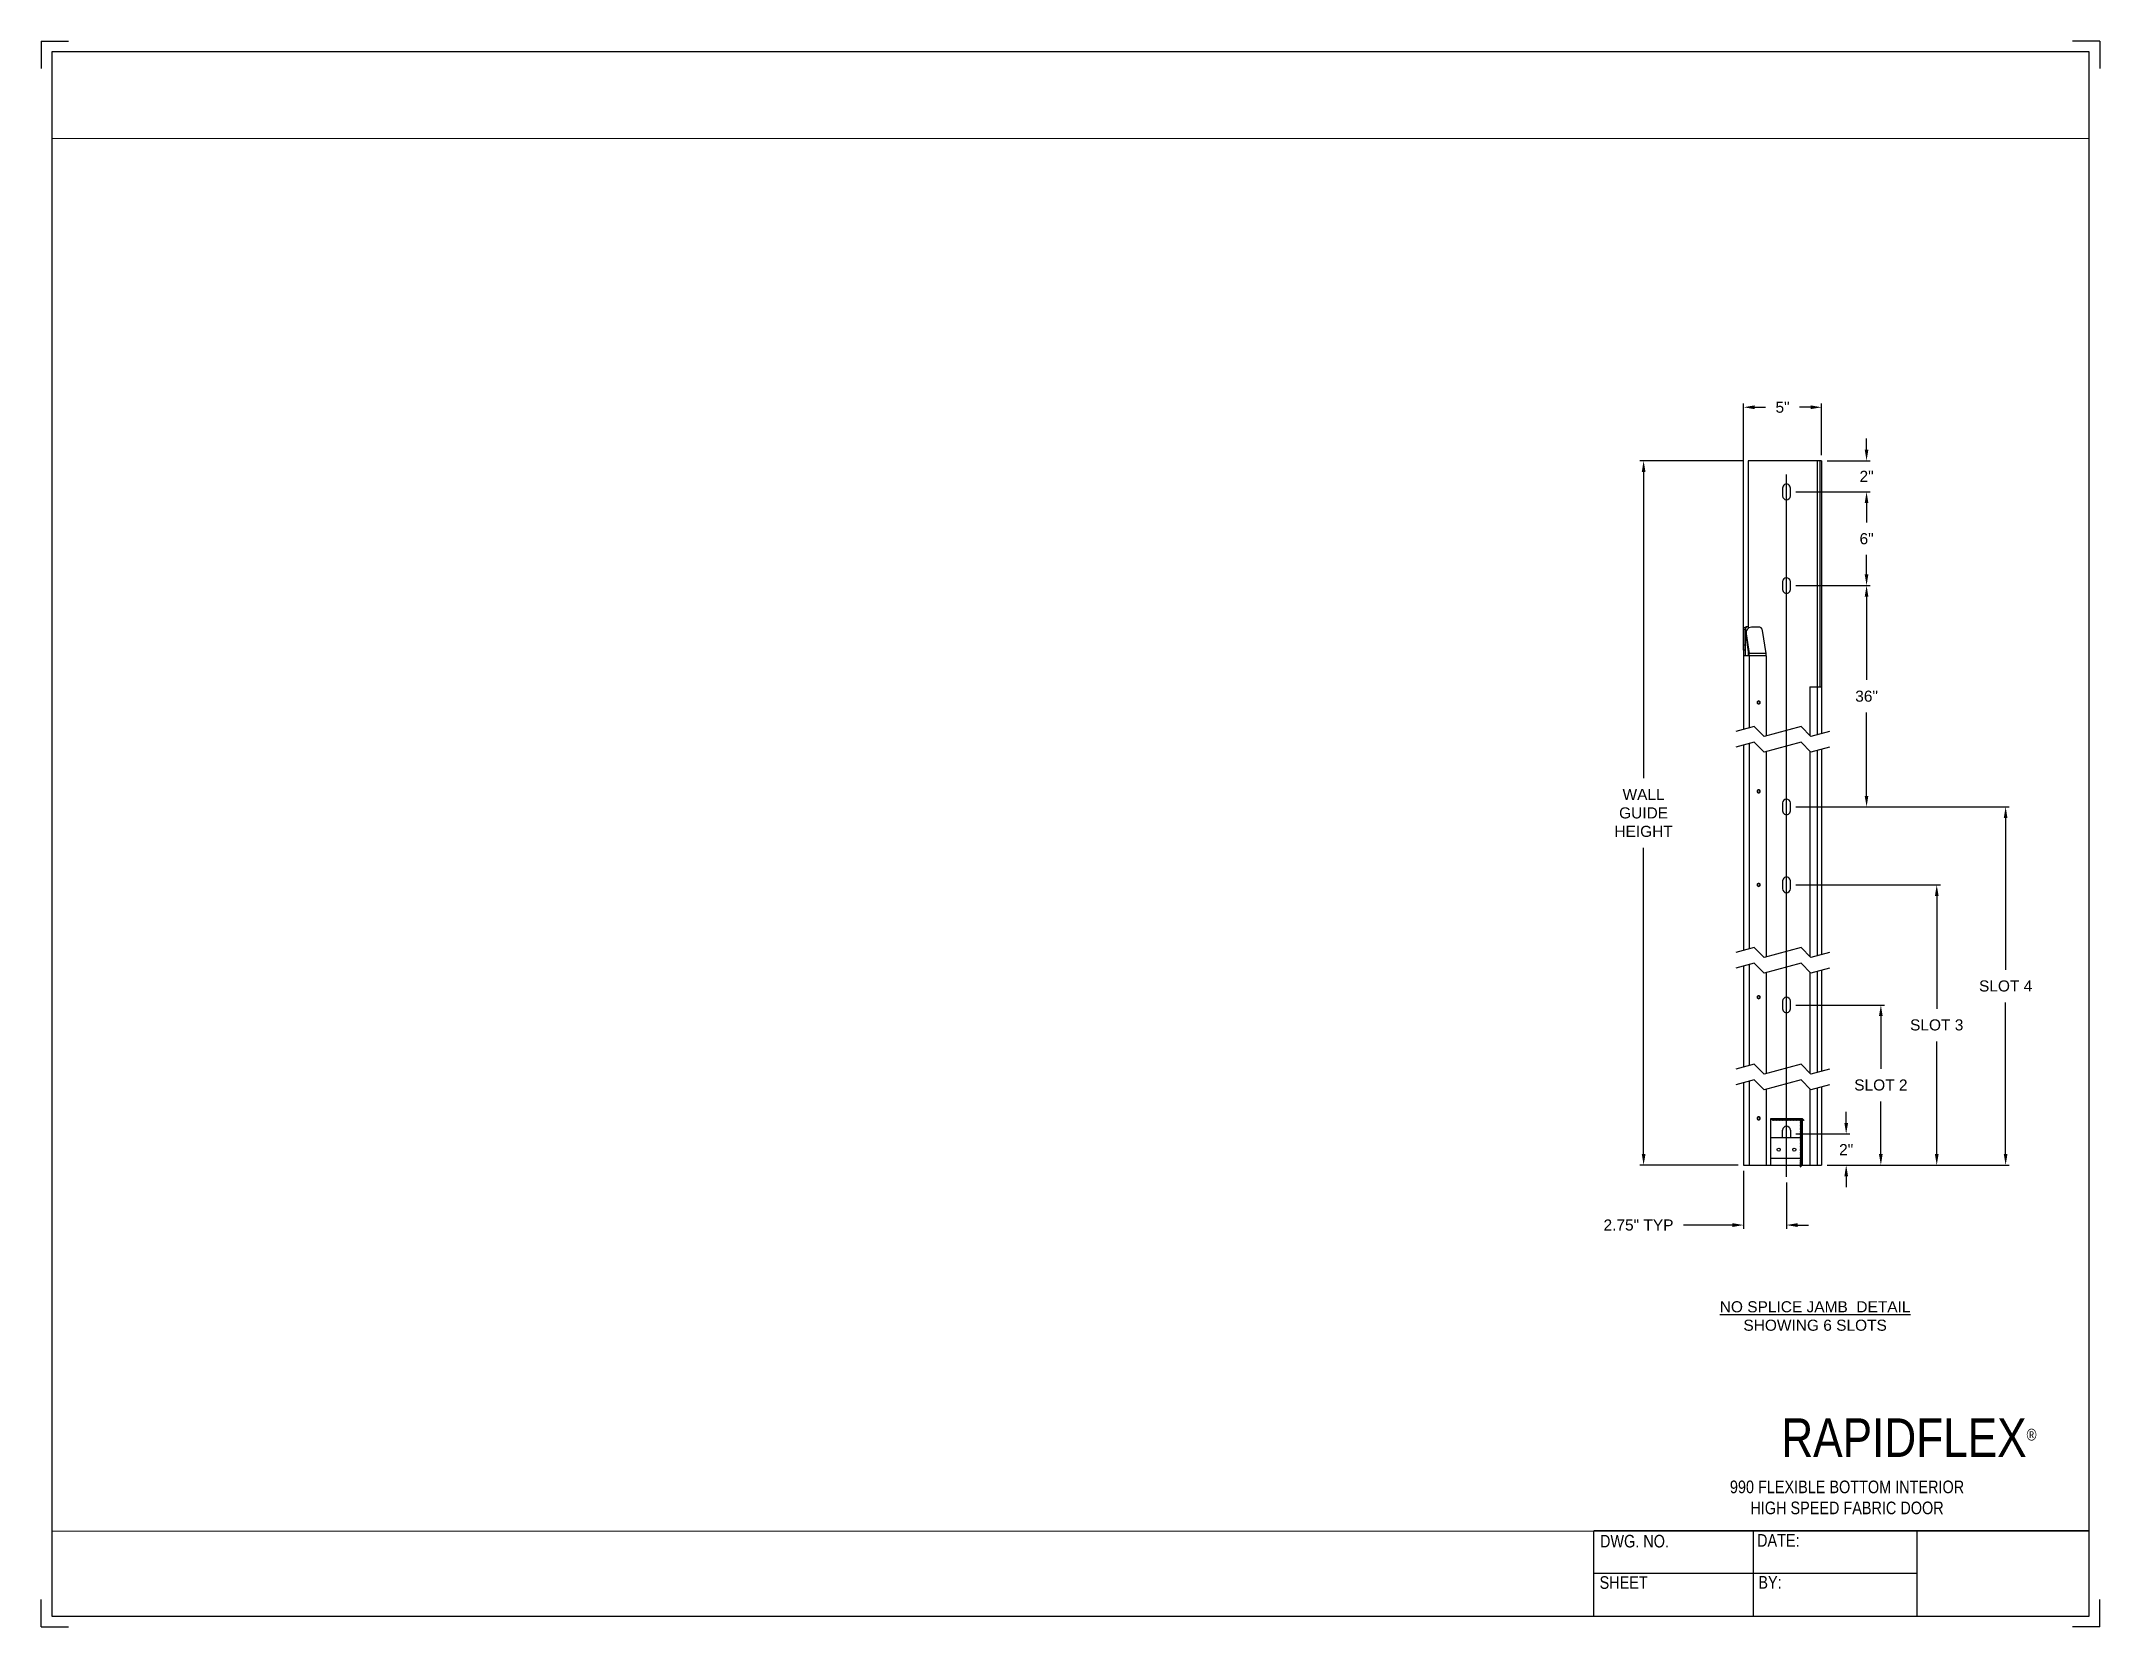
# Paper-space layout '990 JAMB BRACKET SCHEDULE' of a CAD drawing. Header units: inches. Extents: x 0.1 to 10.9, y 0.1 to 8.4.
# The model-space entities are those that its viewports show. They can reach past a viewport. Long polylines and large blocks are cut down to what shows.
import ezdxf

# ---------------------------------------------------------------- set-up
doc = ezdxf.new("R2010")
doc.units = ezdxf.units.IN
doc.header["$LTSCALE"] = 0.25
doc.header["$MEASUREMENT"] = 0
for name, color, linetype in [('ANNOTATIONS', 1, 'Continuous'), ('DETAILS', 4, 'Continuous'), ('TITLE BLOCK', 7, 'Continuous')]:
    doc.layers.add(name, color=color, linetype=linetype)
doc.styles.add('ARIAL', font='arial.ttf', dxfattribs={"height": 0.09375})
doc.styles.add('CADdetails-DIMENSIONS', font='ARIALN.TTF', dxfattribs={"height": 2.38})
doc.dimstyles.new('STANDARD$0', dxfattribs={"dimtxt": 0.09375, "dimasz": 0.09375, "dimexe": 0.03125, "dimexo": 0.046875, "dimgap": 0.09, "dimtad": 0, "dimtih": 1, "dimtoh": 1, "dimdec": 4, "dimzin": 0, "dimdsep": 46, "dimtxsty": 'ARIAL', "dimcen": 0.09, "dimadec": 0, "dimazin": 0, "dimtfac": 1, "dimtdec": 4, "dimtofl": 0, "dimtmove": 0, "dimatfit": 1, "dimfxl": 1, "dimtolj": 1, "dimtzin": 0, "dimarcsym": 0})

psp = doc.layouts.new('990 JAMB BRACKET SCHEDULE')

# ---------------------------------------------------------------- texts
at = {"layer": 'TITLE BLOCK', "style": 'CADdetails-DIMENSIONS'}
for s, insert, char_height, width, attachment_point in [('\\A1;RAPIDFLEX{\\H0.30337x;\\S® ^ ;}', (10.601, 1.168), 0.20312, 2.03069, 3), ('990 FLEXIBLE BOTTOM INTERIOR\\PHIGH SPEED FABRIC DOOR', (9.583, 0.84), 0.06641, 1.75949, 2), ('DWG. NO.', (8.463, 0.554), 0.0664, 1.75949, 2), ('DATE:', (9.221, 0.558), 0.0664, 1.75949, 2), ('SHEET', (8.406, 0.336), 0.0664, 1.75949, 2), ('BY:', (9.177, 0.337), 0.0664, 1.75949, 2)]:
    psp.add_mtext(s, dxfattribs=dict(at, insert=insert, char_height=char_height, width=width, attachment_point=attachment_point))

msp = doc.modelspace()

# ---------------------------------------------------------------- texts
at = {"layer": 'ANNOTATIONS', "insert": (309.5241, 236.61777), "char_height": 0.09375, "width": 2.5615349, "attachment_point": 2, "style": 'ARIAL'}
msp.add_mtext('{\\LNO SPLICE JAMB  DETAIL\\P}SHOWING 6 SLOTS', dxfattribs=at)

# ---------------------------------------------------------------- blocks, each defined once
blk = doc.blocks.new('*D127')
at = {"layer": 'ANNOTATIONS', "color": 0, "lineweight": -2, "transparency": 16777216}
for p, q in [((309.361, 239.127), (310.112, 239.127)), ((310.081, 239.034), (310.081, 238.587)), ((310.081, 237.864), (310.081, 238.31)), ((309.625, 237.77), (310.112, 237.77))]:
    blk.add_line(p, q, dxfattribs=at)
at = {"layer": 'ANNOTATIONS', "color": 0, "transparency": 16777216}
for points in [[(310.065, 239.034), (310.096, 239.034), (310.081, 239.127)], [(310.065, 237.864), (310.096, 237.864), (310.081, 237.77)]]:
    blk.add_solid(points, dxfattribs=at)
at = {"layer": 'defpoints', "color": 0, "transparency": 16777216}
for p in [(309.314, 239.127), (310.081, 239.127), (309.579, 237.77)]:
    blk.add_point(p, dxfattribs=at)
at = {"layer": 'ANNOTATIONS', "color": 0, "transparency": 16777216, "insert": (310.081, 238.449), "char_height": 0.0938, "attachment_point": 5, "style": 'ARIAL'}
blk.add_mtext('\\A1;SLOT 2', dxfattribs=at)
blk = doc.blocks.new('*D120')
at = {"layer": 'ANNOTATIONS', "color": 0, "lineweight": -2, "transparency": 16777216}
for p, q in [((308.909, 243.738), (308.04, 243.738)), ((308.071, 243.644), (308.071, 241.05)), ((308.071, 237.864), (308.071, 240.459)), ((308.871, 237.77), (308.04, 237.77))]:
    blk.add_line(p, q, dxfattribs=at)
at = {"layer": 'ANNOTATIONS', "color": 0, "transparency": 16777216}
for points in [[(308.056, 243.644), (308.087, 243.644), (308.071, 243.738)], [(308.056, 237.864), (308.087, 237.864), (308.071, 237.77)]]:
    blk.add_solid(points, dxfattribs=at)
at = {"layer": 'defpoints', "color": 0, "transparency": 16777216}
for p in [(308.071, 243.738), (308.956, 243.738), (308.918, 237.77)]:
    blk.add_point(p, dxfattribs=at)
at = {"layer": 'ANNOTATIONS', "color": 0, "transparency": 16777216, "insert": (308.071, 240.754), "char_height": 0.0938, "attachment_point": 5, "style": 'ARIAL'}
blk.add_mtext('\\A1;WALL\\PGUIDE\\PHEIGHT', dxfattribs=at)
blk = doc.blocks.new('*D121')
at = {"layer": 'ANNOTATIONS', "color": 0, "lineweight": -2, "transparency": 16777216}
for p, q in [((309.361, 240.145), (310.585, 240.145)), ((310.554, 240.051), (310.554, 239.096)), ((310.554, 237.864), (310.554, 238.819)), ((309.625, 237.77), (310.585, 237.77))]:
    blk.add_line(p, q, dxfattribs=at)
at = {"layer": 'ANNOTATIONS', "color": 0, "transparency": 16777216}
for points in [[(310.539, 240.051), (310.57, 240.051), (310.554, 240.145)], [(310.539, 237.864), (310.57, 237.864), (310.554, 237.77)]]:
    blk.add_solid(points, dxfattribs=at)
at = {"layer": 'defpoints', "color": 0, "transparency": 16777216}
for p in [(309.314, 240.145), (310.554, 240.145), (309.579, 237.77)]:
    blk.add_point(p, dxfattribs=at)
at = {"layer": 'ANNOTATIONS', "color": 0, "transparency": 16777216, "insert": (310.554, 238.958), "char_height": 0.0938, "attachment_point": 5, "style": 'ARIAL'}
blk.add_mtext('\\A1;SLOT 3', dxfattribs=at)
blk = doc.blocks.new('*D122')
at = {"layer": 'ANNOTATIONS', "color": 0, "lineweight": -2, "transparency": 16777216}
for p, q in [((309.361, 240.806), (311.169, 240.806)), ((311.138, 240.712), (311.138, 239.426)), ((311.138, 237.864), (311.138, 239.149)), ((309.625, 237.77), (311.169, 237.77))]:
    blk.add_line(p, q, dxfattribs=at)
at = {"layer": 'ANNOTATIONS', "color": 0, "transparency": 16777216}
for points in [[(311.122, 240.712), (311.153, 240.712), (311.138, 240.806)], [(311.122, 237.864), (311.153, 237.864), (311.138, 237.77)]]:
    blk.add_solid(points, dxfattribs=at)
at = {"layer": 'defpoints', "color": 0, "transparency": 16777216}
for p in [(309.314, 240.806), (311.138, 240.806), (309.579, 237.77)]:
    blk.add_point(p, dxfattribs=at)
at = {"layer": 'ANNOTATIONS', "color": 0, "transparency": 16777216, "insert": (311.138, 239.288), "char_height": 0.0938, "attachment_point": 5, "style": 'ARIAL'}
blk.add_mtext('\\A1;SLOT 4', dxfattribs=at)
blk = doc.blocks.new('*D123')
at = {"layer": 'ANNOTATIONS', "color": 0, "lineweight": -2, "transparency": 16777216}
for p, q in [((309.361, 242.681), (309.991, 242.681)), ((309.96, 242.587), (309.96, 241.881)), ((309.96, 240.899), (309.96, 241.605)), ((309.361, 240.806), (309.991, 240.806))]:
    blk.add_line(p, q, dxfattribs=at)
at = {"layer": 'ANNOTATIONS', "color": 0, "transparency": 16777216}
for points in [[(309.944, 242.587), (309.975, 242.587), (309.96, 242.681)], [(309.944, 240.899), (309.975, 240.899), (309.96, 240.806)]]:
    blk.add_solid(points, dxfattribs=at)
at = {"layer": 'defpoints', "color": 0, "transparency": 16777216}
for p in [(309.314, 242.681), (309.96, 242.681), (309.314, 240.806)]:
    blk.add_point(p, dxfattribs=at)
at = {"layer": 'ANNOTATIONS', "color": 0, "transparency": 16777216, "insert": (309.96, 241.743), "char_height": 0.0938, "attachment_point": 5, "style": 'ARIAL'}
blk.add_mtext('\\A1;36"', dxfattribs=at)
blk = doc.blocks.new('*D124')
at = {"layer": 'ANNOTATIONS', "color": 0, "lineweight": -2, "transparency": 16777216}
for p, q in [((309.361, 243.474), (309.991, 243.474)), ((309.96, 243.38), (309.96, 243.215)), ((309.96, 242.775), (309.96, 242.94)), ((309.361, 242.681), (309.991, 242.681))]:
    blk.add_line(p, q, dxfattribs=at)
at = {"layer": 'ANNOTATIONS', "color": 0, "transparency": 16777216}
for points in [[(309.944, 243.38), (309.975, 243.38), (309.96, 243.474)], [(309.944, 242.775), (309.975, 242.775), (309.96, 242.681)]]:
    blk.add_solid(points, dxfattribs=at)
at = {"layer": 'defpoints', "color": 0, "transparency": 16777216}
for p in [(309.314, 243.474), (309.96, 243.474), (309.314, 242.681)]:
    blk.add_point(p, dxfattribs=at)
at = {"layer": 'ANNOTATIONS', "color": 0, "transparency": 16777216, "insert": (309.96, 243.077), "char_height": 0.0938, "attachment_point": 5, "style": 'ARIAL'}
blk.add_mtext('\\A1;6"', dxfattribs=at)
blk = doc.blocks.new('*D125')
at = {"layer": 'ANNOTATIONS', "color": 0, "lineweight": -2, "transparency": 16777216}
for p, q in [((309.787, 238.128), (309.787, 238.222)), ((309.361, 238.035), (309.818, 238.035)), ((309.625, 237.77), (309.818, 237.77)), ((309.787, 237.677), (309.787, 237.583))]:
    blk.add_line(p, q, dxfattribs=at)
at = {"layer": 'ANNOTATIONS', "color": 0, "transparency": 16777216}
for points in [[(309.772, 238.128), (309.803, 238.128), (309.787, 238.035)], [(309.772, 237.677), (309.803, 237.677), (309.787, 237.77)]]:
    blk.add_solid(points, dxfattribs=at)
at = {"layer": 'defpoints', "color": 0, "transparency": 16777216}
for p in [(309.314, 238.035), (309.787, 238.035), (309.579, 237.77)]:
    blk.add_point(p, dxfattribs=at)
at = {"layer": 'ANNOTATIONS', "color": 0, "transparency": 16777216, "insert": (309.787, 237.902), "char_height": 0.0938, "attachment_point": 5, "style": 'ARIAL'}
blk.add_mtext('\\A1;2"', dxfattribs=at)
blk = doc.blocks.new('*D126')
at = {"layer": 'ANNOTATIONS', "color": 0, "lineweight": -2, "transparency": 16777216}
for p, q in [((309.96, 243.832), (309.96, 243.926)), ((309.625, 243.738), (309.991, 243.738)), ((309.361, 243.474), (309.991, 243.474)), ((309.96, 243.38), (309.96, 243.286))]:
    blk.add_line(p, q, dxfattribs=at)
at = {"layer": 'ANNOTATIONS', "color": 0, "transparency": 16777216}
for points in [[(309.944, 243.832), (309.975, 243.832), (309.96, 243.738)], [(309.944, 243.38), (309.975, 243.38), (309.96, 243.474)]]:
    blk.add_solid(points, dxfattribs=at)
at = {"layer": 'defpoints', "color": 0, "transparency": 16777216}
for p in [(309.579, 243.738), (309.96, 243.738), (309.314, 243.474)]:
    blk.add_point(p, dxfattribs=at)
at = {"layer": 'ANNOTATIONS', "color": 0, "transparency": 16777216, "insert": (309.96, 243.606), "char_height": 0.0938, "attachment_point": 5, "style": 'ARIAL'}
blk.add_mtext('\\A1;2"', dxfattribs=at)
blk = doc.blocks.new('*D128')
at = {"layer": 'ANNOTATIONS', "color": 0, "lineweight": -2, "transparency": 16777216}
for p, q in [((308.918, 242.133), (308.918, 244.222)), ((309.012, 244.191), (309.104, 244.191)), ((309.485, 244.191), (309.392, 244.191)), ((309.579, 243.785), (309.579, 244.222))]:
    blk.add_line(p, q, dxfattribs=at)
at = {"layer": 'ANNOTATIONS', "color": 0, "transparency": 16777216}
for points in [[(309.012, 244.207), (309.012, 244.175), (308.918, 244.191)], [(309.485, 244.207), (309.485, 244.175), (309.579, 244.191)]]:
    blk.add_solid(points, dxfattribs=at)
at = {"layer": 'defpoints', "color": 0, "transparency": 16777216}
for p in [(308.918, 244.191), (309.579, 243.738), (308.918, 242.087)]:
    blk.add_point(p, dxfattribs=at)
at = {"layer": 'ANNOTATIONS', "color": 0, "transparency": 16777216, "insert": (309.248, 244.191), "char_height": 0.0938, "attachment_point": 5, "style": 'ARIAL'}
blk.add_mtext('\\A1;5"', dxfattribs=at)
blk = doc.blocks.new('*D129')
at = {"layer": 'ANNOTATIONS', "color": 0, "lineweight": -2, "transparency": 16777216}
for p, q in [((308.918, 237.723), (308.918, 237.232)), ((309.281, 237.625), (309.281, 237.232)), ((308.824, 237.263), (308.409, 237.263)), ((309.375, 237.263), (309.469, 237.263))]:
    blk.add_line(p, q, dxfattribs=at)
at = {"layer": 'ANNOTATIONS', "color": 0, "transparency": 16777216}
for points in [[(308.824, 237.279), (308.824, 237.247), (308.918, 237.263)], [(309.375, 237.279), (309.375, 237.247), (309.281, 237.263)]]:
    blk.add_solid(points, dxfattribs=at)
at = {"layer": 'defpoints', "color": 0, "transparency": 16777216}
for p in [(308.918, 237.77), (309.281, 237.672), (308.918, 237.263)]:
    blk.add_point(p, dxfattribs=at)
at = {"layer": 'ANNOTATIONS', "color": 0, "transparency": 16777216, "insert": (308.028, 237.263), "char_height": 0.09375, "attachment_point": 5, "style": 'ARIAL'}
blk.add_mtext('\\A1;2.75" TYP', dxfattribs=at)

# ---------------------------------------------------------------- dimensions: what is measured, and where the dimension line sits
at = {"layer": 'ANNOTATIONS'}
for base, p1, p2, text, picture, middle in [((308.91798, 244.19111), (309.57861, 243.73807), (308.91798, 242.08651), '5"', '*D128', (309.24829, 244.19111)), ((308.91798, 237.26306), (309.28133, 237.67163), (308.91798, 237.77033), '2.75" TYP', '*D129', (308.02787, 237.26306))]:
    dim = msp.add_linear_dim(base=base, p1=p1, p2=p2, text=text, dimstyle='STANDARD$0', dxfattribs=at)
    dim.commit()
    dim.dimension.update_dxf_attribs({"geometry": picture, "text_midpoint": middle, "dimtype": 160})
for base, p1, p2, text, picture, middle in [((309.95957, 243.73807), (309.31436, 243.47382), (309.57861, 243.73807), '2"', '*D126', (309.95957, 243.60594)), ((308.07146, 243.73807), (308.91798, 237.77033), (308.95577, 243.73807), 'WALL\\PGUIDE\\PHEIGHT', '*D120', (308.07146, 240.7542)), ((309.95957, 243.47382), (309.31436, 242.68107), (309.31436, 243.47382), '6"', '*D124', (309.95957, 243.07744)), ((309.95957, 242.68107), (309.31436, 240.80559), (309.31436, 242.68107), '36"', '*D123', (309.95957, 241.74333)), ((311.13768, 240.80559), (309.57861, 237.77033), (309.31436, 240.80559), 'SLOT 4', '*D122', (311.13768, 239.28796)), ((310.55413, 240.14497), (309.57861, 237.77033), (309.31436, 240.14497), 'SLOT 3', '*D121', (310.55413, 238.95765)), ((310.08068, 239.1274), (309.57861, 237.77033), (309.31436, 239.1274), 'SLOT 2', '*D127', (310.08068, 238.44887)), ((309.78725, 238.03458), (309.57861, 237.77033), (309.31436, 238.03458), '2"', '*D125', (309.78725, 237.90246))]:
    dim = msp.add_linear_dim(base=base, p1=p1, p2=p2, angle=90, text=text, dimstyle='STANDARD$0', dxfattribs=at)
    dim.commit()
    dim.dimension.update_dxf_attribs({"geometry": picture, "text_midpoint": middle, "dimtype": 160})

# ---------------------------------------------------------------- linework, layer by layer
for centre in [(309.21526, 237.90246), (309.34739, 237.90246)]:
    msp.add_circle(centre, 0.01328)
at = {"layer": 'DETAILS'}
for p, q in [((309.57861, 243.73807), (308.95577, 243.73807)), ((308.95577, 243.73807), (308.95577, 242.31589)), ((309.54082, 243.73807), (309.54082, 241.41608)), ((309.56288, 243.73807), (309.56288, 241.82226)), ((309.57861, 243.73807), (309.57861, 241.42612)), ((309.24829, 243.50685), (309.24829, 243.44079)), ((309.31436, 243.44079), (309.31436, 243.50685)), ((309.24829, 242.7141), (309.24829, 242.64804)), ((309.31436, 242.64804), (309.31436, 242.7141)), ((308.91798, 242.31024), (308.93371, 242.31024)), ((308.91798, 242.31024), (308.91798, 241.46124)), ((308.93371, 242.08651), (308.93371, 242.31024)), ((308.93936, 242.27192), (308.93583, 242.26406)), ((308.93583, 242.26406), (308.96072, 242.09754)), ((308.94289, 242.29894), (308.93936, 242.29108)), ((308.93936, 242.27192), (308.96424, 242.1054)), ((309.04277, 242.32913), (308.99462, 242.32913)), ((309.10811, 242.1054), (309.07895, 242.30052)), ((308.91798, 242.17971), (308.93371, 242.17971)), ((308.93371, 242.13466), (308.91798, 242.13466)), ((309.10942, 242.08651), (308.91798, 242.08651)), ((308.95577, 242.13064), (308.95577, 242.08651)), ((308.96072, 242.09754), (308.96424, 242.1054)), ((309.10811, 242.1054), (308.96424, 242.1054)), ((308.96555, 242.08651), (308.96555, 241.47388)), ((309.10942, 242.08651), (309.10942, 241.40677)), ((309.47951, 241.82226), (309.57861, 241.82226)), ((309.47951, 241.82226), (309.47951, 241.41065)), ((309.00849, 241.4853), (308.85192, 241.44368)), ((309.00849, 241.35317), (308.85192, 241.31156)), ((309.09172, 241.40207), (309.00849, 241.4853)), ((309.09172, 241.26994), (309.00849, 241.35317)), ((309.40487, 241.4853), (309.09172, 241.40207)), ((309.40487, 241.35317), (309.09172, 241.26994)), ((309.4881, 241.40207), (309.40487, 241.4853)), ((309.4881, 241.26994), (309.40487, 241.35317)), ((309.64467, 241.44368), (309.4881, 241.40207)), ((308.91798, 241.32912), (308.91798, 239.58913)), ((308.96555, 241.34176), (308.96555, 239.60177)), ((309.10942, 241.27465), (309.10942, 239.53466)), ((309.47951, 241.27853), (309.47951, 239.53854)), ((309.64467, 241.31156), (309.4881, 241.26994)), ((309.54082, 241.28396), (309.54082, 239.54397)), ((309.57861, 241.294), (309.57861, 239.55401)), ((309.24829, 240.83862), (309.24829, 240.77256)), ((309.31436, 240.77256), (309.31436, 240.83862)), ((309.24829, 240.178), (309.24829, 240.11193)), ((309.31436, 240.11193), (309.31436, 240.178)), ((309.00849, 239.61318), (308.85192, 239.57157)), ((309.09172, 239.52995), (309.00849, 239.61318)), ((309.40487, 239.61318), (309.09172, 239.52995)), ((309.4881, 239.52995), (309.40487, 239.61318)), ((309.00849, 239.48106), (308.85192, 239.43944)), ((308.91798, 239.457), (308.91798, 238.60086)), ((308.96555, 239.46964), (308.96555, 238.6135)), ((309.09172, 239.39783), (309.00849, 239.48106)), ((309.40487, 239.48106), (309.09172, 239.39783)), ((309.4881, 239.39783), (309.40487, 239.48106)), ((309.64467, 239.57157), (309.4881, 239.52995)), ((309.64467, 239.43944), (309.4881, 239.39783)), ((309.10942, 239.40253), (309.10942, 238.54639)), ((309.47951, 239.40641), (309.47951, 238.55027)), ((309.54082, 239.41184), (309.54082, 238.5557)), ((309.57861, 239.42188), (309.57861, 238.56574)), ((309.24829, 239.16043), (309.24829, 239.09437)), ((309.31436, 239.09437), (309.31436, 239.16043)), ((309.00849, 238.62492), (308.85192, 238.5833)), ((309.09172, 238.54169), (309.00849, 238.62492)), ((309.40487, 238.62492), (309.09172, 238.54169)), ((309.4881, 238.54169), (309.40487, 238.62492)), ((309.64467, 238.5833), (309.4881, 238.54169)), ((309.00849, 238.49279), (308.85192, 238.45118)), ((308.91798, 238.46873), (308.91798, 237.77033)), ((308.96555, 238.48138), (308.96555, 237.77033)), ((309.09172, 238.40956), (309.00849, 238.49279)), ((309.40487, 238.49279), (309.09172, 238.40956)), ((309.10942, 238.41427), (309.10942, 237.77033)), ((309.4881, 238.40956), (309.40487, 238.49279)), ((309.47951, 238.41815), (309.47951, 237.77033)), ((309.64467, 238.45118), (309.4881, 238.40956)), ((309.54082, 238.42358), (309.54082, 237.77033)), ((309.57861, 238.43362), (309.57861, 237.77033)), ((309.1492, 237.77033), (309.1492, 238.16671)), ((309.1492, 238.16671), (309.41345, 238.16671)), ((309.1492, 238.16671), (309.16572, 238.15019)), ((309.15544, 238.16671), (309.17196, 238.15019)), ((309.16169, 238.16671), (309.1782, 238.15019)), ((309.16793, 238.16671), (309.18444, 238.15019)), ((309.17417, 238.16671), (309.19068, 238.15019)), ((309.18041, 238.16671), (309.19693, 238.15019)), ((309.18665, 238.16671), (309.20317, 238.15019)), ((309.1929, 238.16671), (309.20941, 238.15019)), ((309.19914, 238.16671), (309.21565, 238.15019)), ((309.20538, 238.16671), (309.2219, 238.15019)), ((309.21162, 238.16671), (309.22814, 238.15019)), ((309.21786, 238.16671), (309.23438, 238.15019)), ((309.22411, 238.16671), (309.24062, 238.15019)), ((309.23035, 238.16671), (309.24686, 238.15019)), ((309.23659, 238.16671), (309.25311, 238.15019)), ((309.24283, 238.16671), (309.25935, 238.15019)), ((309.24829, 238.00155), (309.24829, 238.06762)), ((309.24907, 238.16671), (309.26559, 238.15019)), ((309.25532, 238.16671), (309.27183, 238.15019)), ((309.26156, 238.16671), (309.27807, 238.15019)), ((309.2678, 238.16671), (309.28432, 238.15019)), ((309.27404, 238.16671), (309.29056, 238.15019)), ((309.28029, 238.16671), (309.2968, 238.15019)), ((309.28653, 238.16671), (309.30304, 238.15019)), ((309.29277, 238.16671), (309.30929, 238.15019)), ((309.29901, 238.16671), (309.31553, 238.15019)), ((309.30525, 238.16671), (309.32177, 238.15019)), ((309.3115, 238.16671), (309.32801, 238.15019)), ((309.31436, 238.06762), (309.31436, 238.00155)), ((309.31774, 238.16671), (309.33425, 238.15019)), ((309.32398, 238.16671), (309.3405, 238.15019)), ((309.33022, 238.16671), (309.34674, 238.15019)), ((309.33646, 238.16671), (309.35298, 238.15019)), ((309.34271, 238.16671), (309.35922, 238.15019)), ((309.34895, 238.16671), (309.36546, 238.15019)), ((309.35519, 238.16671), (309.37171, 238.15019)), ((309.36143, 238.16671), (309.37795, 238.15019)), ((309.36767, 238.16671), (309.38419, 238.15019)), ((309.37392, 238.16671), (309.39043, 238.15019)), ((309.38016, 238.16671), (309.39667, 238.15019)), ((309.3864, 238.16671), (309.40292, 238.15019)), ((309.39264, 238.16671), (309.40916, 238.15019)), ((309.41345, 238.16671), (309.39693, 238.15019)), ((309.41345, 238.16047), (309.39693, 238.14395)), ((309.41345, 238.15422), (309.39693, 238.13771)), ((309.41345, 238.14798), (309.39693, 238.13147)), ((309.41345, 238.14174), (309.39693, 238.12522)), ((309.41345, 238.1355), (309.39693, 238.11898)), ((309.41345, 238.12926), (309.39693, 238.11274)), ((309.41345, 238.12301), (309.39693, 238.1065)), ((309.41345, 238.11677), (309.39693, 238.10026)), ((309.41345, 238.11053), (309.39693, 238.09401)), ((309.41345, 238.10429), (309.39693, 238.08777)), ((309.41345, 238.09805), (309.39693, 238.08153)), ((309.41345, 238.0918), (309.39693, 238.07529)), ((309.41345, 238.08556), (309.39693, 238.06905)), ((309.41345, 238.07932), (309.39693, 238.0628)), ((309.41345, 238.07308), (309.39693, 238.05656)), ((309.41345, 238.06683), (309.39693, 238.05032)), ((309.41345, 238.06059), (309.39693, 238.04408)), ((309.41345, 238.05435), (309.39693, 238.03783)), ((309.41345, 238.04811), (309.39693, 238.03159)), ((309.41345, 238.04187), (309.39693, 238.02535)), ((309.41345, 238.03562), (309.39693, 238.01911)), ((309.39889, 238.16671), (309.4154, 238.15019)), ((309.40513, 238.16671), (309.42164, 238.15019)), ((309.41137, 238.16671), (309.42789, 238.15019)), ((309.41345, 238.16671), (309.41345, 237.77033)), ((309.41345, 238.16671), (309.42997, 238.15019)), ((309.41345, 238.00155), (309.1492, 238.00155)), ((309.41345, 238.02938), (309.39693, 238.01287)), ((309.41345, 238.02314), (309.39693, 238.00662)), ((309.41345, 238.0169), (309.39693, 238.00038)), ((309.41345, 238.01066), (309.39693, 237.99414)), ((309.41345, 238.00441), (309.39693, 237.9879)), ((309.41345, 238.00155), (309.39693, 237.98504)), ((309.41345, 237.99531), (309.39693, 237.97879)), ((309.41345, 237.98907), (309.39693, 237.97255)), ((309.41345, 237.98283), (309.39693, 237.96631)), ((309.41345, 237.97658), (309.39693, 237.96007)), ((309.41345, 237.97034), (309.39693, 237.95383)), ((309.41345, 237.9641), (309.39693, 237.94758)), ((309.41345, 237.95786), (309.39693, 237.94134)), ((309.41345, 237.95162), (309.39693, 237.9351)), ((309.41345, 237.94537), (309.39693, 237.92886)), ((309.41345, 237.93913), (309.39693, 237.92262)), ((309.41345, 237.93289), (309.39693, 237.91637)), ((309.41345, 237.92665), (309.39693, 237.91013)), ((309.41345, 237.92041), (309.39693, 237.90389)), ((309.41345, 237.91416), (309.39693, 237.89765)), ((309.41345, 237.90792), (309.39693, 237.89141)), ((309.41345, 237.90168), (309.39693, 237.88516)), ((309.41345, 237.89544), (309.39693, 237.87892)), ((309.41345, 237.88919), (309.39693, 237.87268)), ((309.41345, 237.88295), (309.39693, 237.86644)), ((309.41345, 237.87671), (309.39693, 237.86019)), ((309.41345, 237.87047), (309.39693, 237.85395)), ((309.41345, 237.86423), (309.39693, 237.84771)), ((308.91798, 237.77033), (309.57861, 237.77033)), ((308.91798, 237.77033), (308.91798, 237.77033)), ((309.41345, 237.82814), (309.1492, 237.82814)), ((309.41345, 237.85798), (309.39693, 237.84147)), ((309.41345, 237.85174), (309.39693, 237.83523)), ((309.41345, 237.8455), (309.39693, 237.82898)), ((309.41345, 237.83926), (309.39693, 237.82274)), ((309.41345, 237.83302), (309.39693, 237.8165)), ((309.41345, 237.82677), (309.39693, 237.81026)), ((309.41345, 237.82339), (309.39693, 237.80688)), ((309.41345, 237.82053), (309.39693, 237.80402)), ((309.41345, 237.81715), (309.39693, 237.80063)), ((309.41345, 237.81429), (309.39693, 237.79777)), ((309.41345, 237.81091), (309.39693, 237.79439)), ((309.41345, 237.80805), (309.39693, 237.79153)), ((309.41345, 237.80467), (309.39693, 237.78815)), ((309.41345, 237.80181), (309.39693, 237.78529)), ((309.41345, 237.79842), (309.39693, 237.78191)), ((309.41345, 237.79556), (309.39693, 237.77905)), ((309.41345, 237.79218), (309.39693, 237.77567)), ((309.41345, 237.78932), (309.39693, 237.77281)), ((309.41345, 237.78594), (309.39693, 237.76942)), ((309.41345, 237.78308), (309.39693, 237.76656)), ((309.41345, 237.7797), (309.39693, 237.76318)), ((309.41345, 237.77684), (309.39693, 237.76032)), ((309.41345, 237.77346), (309.39693, 237.75694)), ((309.41345, 237.77059), (309.39693, 237.75408)), ((309.41345, 237.77033), (309.39693, 237.75382))]:
    msp.add_line(p, q, dxfattribs=at)
at = {"layer": 'DETAILS', "ltscale": 10}
msp.add_line((309.28133, 237.67163), (309.28133, 243.62125), dxfattribs=at)
at = {"layer": 'DETAILS', "flags": 128}
for points in [[(308.91798, 242.31024), (308.91856, 242.31434), (308.92026, 242.31833), (308.92305, 242.32207), (308.92682, 242.32545), (308.93148, 242.32836), (308.93688, 242.33073), (308.94285, 242.33247), (308.94921, 242.33354), (308.95577, 242.3339)], [(308.99462, 242.32913), (308.98367, 242.32826), (308.97331, 242.32568), (308.96386, 242.32146), (308.9556, 242.31574), (308.94879, 242.30869), (308.94363, 242.30052), (308.94028, 242.29149), (308.93884, 242.28185), (308.93936, 242.27192)], [(309.0571, 241.6852), (309.05805, 241.69013), (309.0571, 241.69506), (309.0544, 241.69924), (309.05037, 241.70204), (309.04561, 241.70302), (309.04084, 241.70204), (309.03681, 241.69924), (309.03411, 241.69506), (309.03316, 241.69013), (309.03411, 241.6852), (309.03681, 241.68103), (309.04084, 241.67823), (309.04561, 241.67725), (309.05037, 241.67823), (309.0544, 241.68103), (309.0571, 241.6852)], [(309.0571, 240.93278), (309.05805, 240.93771), (309.0571, 240.94264), (309.0544, 240.94682), (309.05037, 240.94962), (309.04561, 240.9506), (309.04084, 240.94962), (309.03681, 240.94682), (309.03411, 240.94264), (309.03316, 240.93771), (309.03411, 240.93278), (309.03681, 240.92861), (309.04084, 240.92581), (309.04561, 240.92483), (309.05037, 240.92581), (309.0544, 240.92861), (309.0571, 240.93278)], [(309.0571, 240.14004), (309.05805, 240.14497), (309.0571, 240.1499), (309.0544, 240.15407), (309.05037, 240.15687), (309.04561, 240.15785), (309.04084, 240.15687), (309.03681, 240.15407), (309.03411, 240.1499), (309.03316, 240.14497), (309.03411, 240.14004), (309.03681, 240.13586), (309.04084, 240.13306), (309.04561, 240.13208), (309.05037, 240.13306), (309.0544, 240.13586), (309.0571, 240.14004)], [(309.0571, 239.18854), (309.05805, 239.19347), (309.0571, 239.1984), (309.0544, 239.20257), (309.05037, 239.20537), (309.04561, 239.20635), (309.04084, 239.20537), (309.03681, 239.20257), (309.03411, 239.1984), (309.03316, 239.19347), (309.03411, 239.18854), (309.03681, 239.18436), (309.04084, 239.18156), (309.04561, 239.18058), (309.05037, 239.18156), (309.0544, 239.18436), (309.0571, 239.18854)], [(309.0571, 238.16178), (309.05805, 238.16671), (309.0571, 238.17164), (309.0544, 238.17582), (309.05037, 238.17861), (309.04561, 238.17959), (309.04084, 238.17861), (309.03681, 238.17582), (309.03411, 238.17164), (309.03316, 238.16671), (309.03411, 238.16178), (309.03681, 238.1576), (309.04084, 238.15481), (309.04561, 238.15383), (309.05037, 238.15481), (309.0544, 238.1576), (309.0571, 238.16178)]]:
    msp.add_lwpolyline(points, dxfattribs=at)
at = {"layer": 'DETAILS'}
for centre, radius, start, end in [((309.28133, 243.50685), 0.03303, 359.999224, 180.000776), ((309.28133, 243.44079), 0.03303, 180.001376, 359.998624), ((309.28133, 242.7141), 0.03303, 0.0003, 179.9997), ((309.28133, 242.64804), 0.03303, 179.999224, 0.000776), ((308.9566, 242.31101), 0.0229, 92.068465, 181.931743), ((308.98346, 242.27158), 0.04822, 156.1444, 188.9751), ((309.04346, 242.29282), 0.03632, 12.248872, 91.086862), ((308.88558, 242.08679), 0.0759, 359.789228, 8.144791), ((308.83557, 242.08699), 0.12998, 359.789123, 8.145121), ((308.97944, 242.08699), 0.12998, 359.789119, 8.145184), ((309.0411, 241.69013), 0.01295, 280.985809, 79.014191), ((309.0411, 240.93771), 0.01295, 280.986192, 79.013808), ((309.28133, 240.83862), 0.03303, 0.0003, 179.9997), ((309.28133, 240.77256), 0.03303, 179.999762, 0.000238), ((309.0411, 240.14497), 0.01295, 280.986192, 79.013808), ((309.28133, 240.178), 0.03303, 359.999762, 180.000238), ((309.28133, 240.11193), 0.03303, 180.0003, 359.9997), ((309.0411, 239.19347), 0.01295, 280.985809, 79.014191), ((309.28133, 239.16043), 0.03303, 0.0003, 179.9997), ((309.28133, 239.09437), 0.03303, 179.999224, 0.000776), ((309.0411, 238.16671), 0.01295, 280.985809, 79.014191), ((309.28133, 238.06761), 0.03303, 0.001376, 179.998624)]:
    msp.add_arc(centre, radius, start, end, dxfattribs=at)

msp.set_redraw_order([(e.dxf.handle, doc.entitydb.next_handle()) for e in msp.query("TEXT MTEXT ATTDEF DIMENSION ARC_DIMENSION")])  # texts and dimensions are drawn at this point

# ---------------------------------------------------------------- linework, layer by layer
at = {"layer": 'defpoints'}
for p, q in [((0.067, 8.426), (0.067, 8.281)), ((0.067, 8.426), (0.211, 8.426)), ((10.915, 8.426), (10.771, 8.426)), ((10.915, 8.426), (10.915, 8.281)), ((0.067, 0.069), (0.067, 0.214)), ((10.915, 0.069), (10.915, 0.214)), ((0.067, 0.069), (0.211, 0.069)), ((10.915, 0.069), (10.771, 0.069))]:
    psp.add_line(p, q, dxfattribs=at)
at = {"layer": 'TITLE BLOCK'}
for p, q in [((10.859, 8.37), (0.123, 8.37)), ((0.123, 8.37), (0.123, 0.125)), ((10.859, 0.125), (10.859, 8.37)), ((10.859, 0.575), (8.249, 0.575)), ((8.249, 0.125), (8.249, 0.575)), ((9.091, 0.125), (9.091, 0.575)), ((9.953, 0.125), (9.953, 0.575)), ((9.953, 0.35), (8.249, 0.35)), ((0.123, 0.125), (10.859, 0.125))]:
    psp.add_line(p, q, dxfattribs=at)

psp.set_redraw_order([(e.dxf.handle, doc.entitydb.next_handle()) for e in psp.query("TEXT MTEXT ATTDEF DIMENSION ARC_DIMENSION")])  # texts and dimensions are drawn at this point

# ---------------------------------------------------------------- viewports
at = {"layer": 'defpoints'}
psp.add_viewport(center=(5.491, 4.243), size=(10.736, 7.33881), view_center_point=(303.21633, 240.5687), view_height=11.7972078, dxfattribs=at)

doc.saveas('drawing.dxf')
